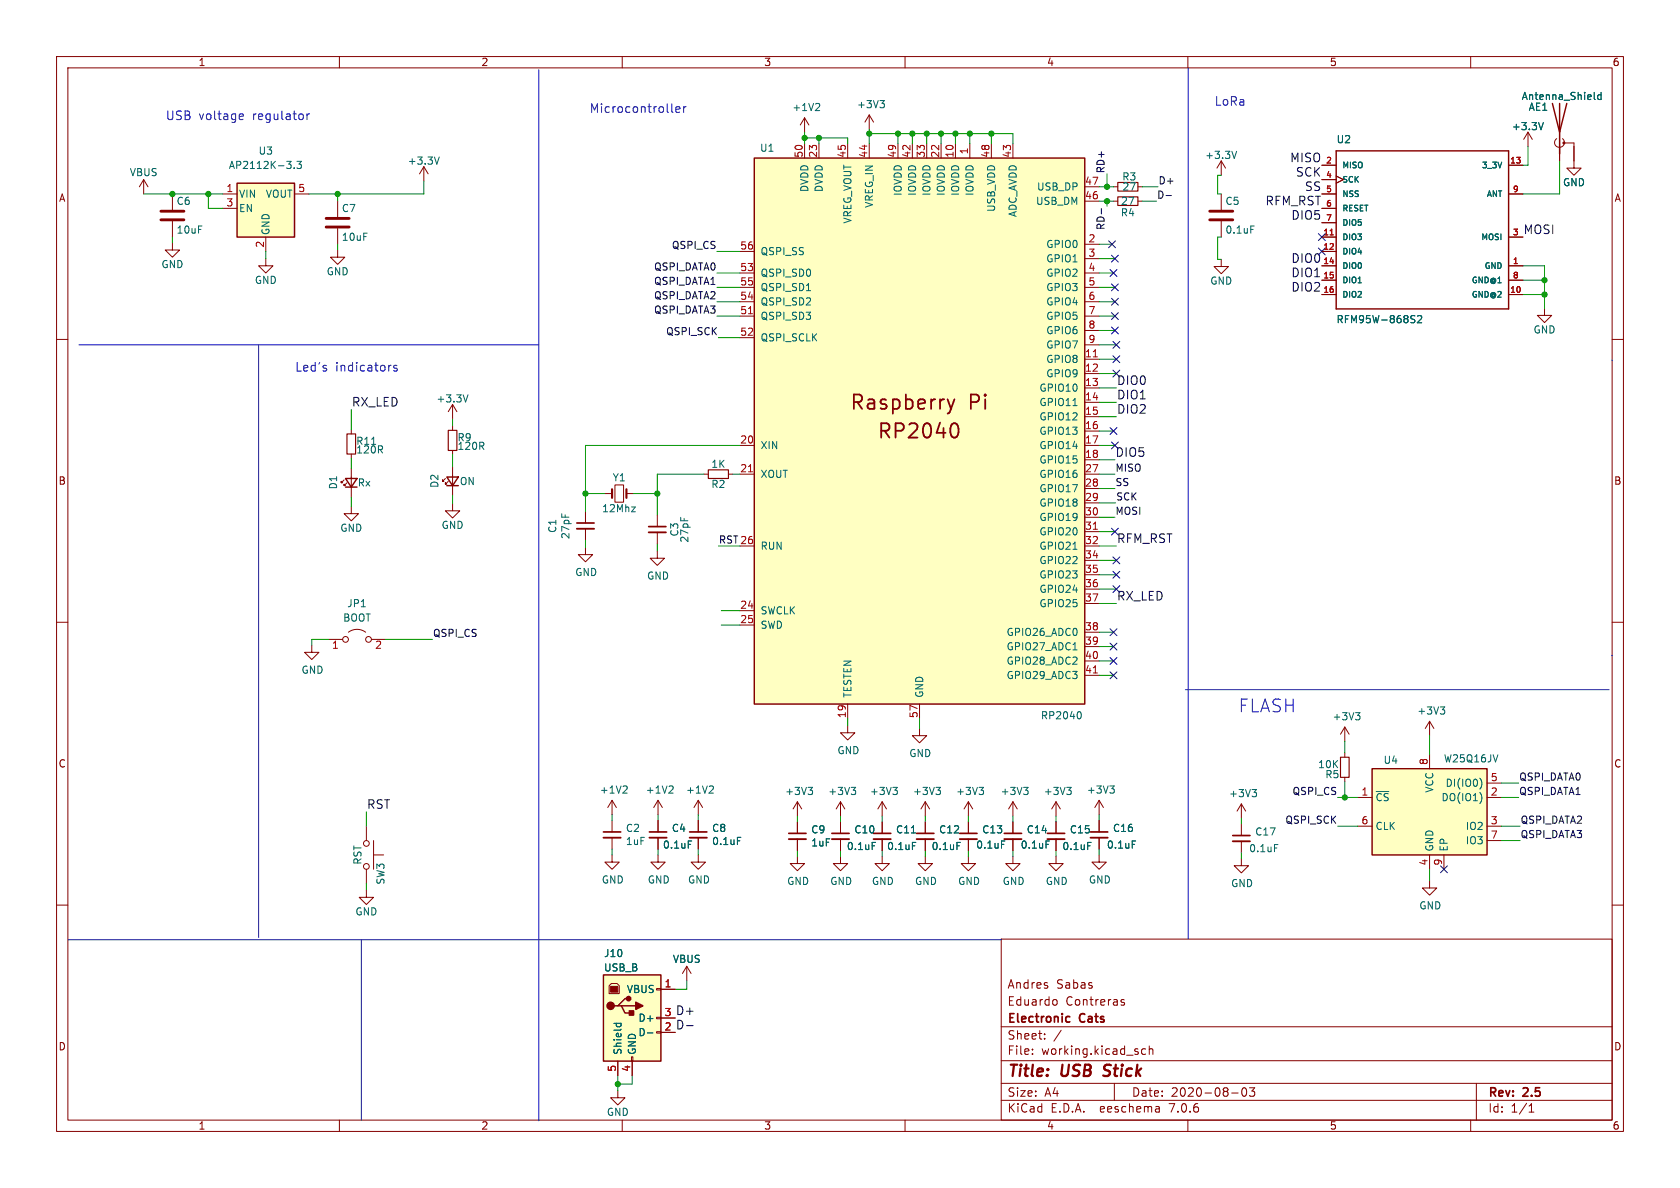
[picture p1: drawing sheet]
<svg xmlns="http://www.w3.org/2000/svg" width="297mm" height="210mm" viewBox="0 0 297 210" stroke-linecap="round" stroke-linejoin="round" font-family="sans-serif">
<defs><g id="words">
<g font-size="3.5" fill="#840000">
<text x="150.1" y="72.9">Raspberry</text>
<text x="155" y="77.9">RP2040</text>
<text x="171.2" y="72.9">Pi</text>
</g>
<text font-size="3.1" fill="#0000c2" x="218.8" y="126.1">FLASH</text>
<g font-size="2.8" fill="#840000">
<text x="178" y="190.9">Title:</text>
<text x="187.7" y="190.9">USB</text>
<text x="196" y="190.9">Stick</text>
</g>
<g font-size="2.1" fill="#0000c2">
<text x="29.2" y="21.3">USB</text>
<text x="35.1" y="21.3">voltage</text>
<text x="44.7" y="21.3">regulator</text>
<text x="104.1" y="20.1">Microcontroller</text>
<text x="214.6" y="18.8">LoRa</text>
<text x="52.1" y="65.8">Led's</text>
<text x="59.3" y="65.8">indicators</text>
</g>
<g font-size="2.1" fill="#0f0f0f">
<text x="228" y="28.8">MISO</text>
<text x="229" y="31.3">SCK</text>
<text x="230.6" y="33.9">SS</text>
<text x="223.7" y="36.4">RFM_RST</text>
<text x="228.2" y="39">DIO5</text>
<text x="269.2" y="41.5">MOSI</text>
<text x="228.2" y="46.6">DIO0</text>
<text x="228.2" y="51.7">DIO2</text>
<text x="228.2" y="49.1">DIO1</text>
<text x="62.1" y="72">RX_LED</text>
<text x="197.4" y="68.2">DIO0</text>
<text x="197.4" y="70.7">DIO1</text>
<text x="197.4" y="73.2">DIO2</text>
<text x="197.1" y="80.9">DIO5</text>
<text x="197.4" y="96.1">RFM_RST</text>
<text x="197.4" y="106.3">RX_LED</text>
<text x="64.8" y="143.1">RST</text>
<text x="119.4" y="179.5">D+</text>
<text x="119.4" y="182.1">D-</text>
</g>
<g font-size="2.1" fill="#840000">
<text x="178" y="178">Eduardo</text>
<text x="178" y="175">Andres</text>
<text x="186.7" y="175">Sabas</text>
<text x="188.4" y="178">Contreras</text>
<text x="178" y="184">Sheet:</text>
<text x="178" y="181.2">Electronic</text>
<text x="191" y="181.2">Cats</text>
<text x="178" y="186.7">File:</text>
<text x="184.1" y="186.7">working.kicad_sch</text>
<text x="178" y="196.9">KiCad</text>
<text x="178" y="194.1">Size:</text>
<text x="184.7" y="194.1">A4</text>
<text x="185.7" y="196.9">E.D.A.</text>
<text x="194.6" y="196.9">eeschema</text>
<text x="200" y="194.1">Date:</text>
<text x="207" y="196.9">7.0.6</text>
<text x="207" y="194.1">2020-08-03</text>
<text x="263" y="194.3">Rev:</text>
<text x="263" y="196.9">Id:</text>
<text x="267.1" y="196.9">1/1</text>
<text x="269.4" y="194.3">2.5</text>
</g>
<g font-size="1.8" fill="#840000">
<text x="35" y="11.9">1</text>
<text x="85" y="11.9">2</text>
<text x="135" y="11.9">3</text>
<text x="185" y="11.9">4</text>
<text x="235" y="11.9">5</text>
<text x="285" y="11.9">6</text>
<text x="10.3" y="35.9">A</text>
<text x="285.3" y="35.9">A</text>
<text x="10.3" y="85.9">B</text>
<text x="285.3" y="85.9">B</text>
<text x="10.3" y="135.9">C</text>
<text x="285.3" y="135.9">C</text>
<text x="10.3" y="185.9">D</text>
<text x="285.3" y="185.9">D</text>
<text x="35" y="199.9">1</text>
<text x="85" y="199.9">2</text>
<text x="135" y="199.9">3</text>
<text x="185" y="199.9">4</text>
<text x="235" y="199.9">5</text>
<text x="285" y="199.9">6</text>
</g>
<g font-size="1.8" fill="#006464">
<text x="268.9" y="17.9">Antenna_Shield</text>
<text x="140" y="19.8">+1V2</text>
<text x="151.4" y="19.3">+3V3</text>
<text x="267.2" y="23.2">+3.3V</text>
<text x="270.2" y="19.8">AE1</text>
<text x="45.6" y="27.5">U3</text>
<text x="72" y="29.3">+3.3V</text>
<text x="134.3" y="27">U1</text>
<text x="213" y="28.3">+3.3V</text>
<text x="236.2" y="25.5">U2</text>
<text x="22.8" y="31.3">VBUS</text>
<text x="40.4" y="30.1">AP2112K-3.3</text>
<text x="42.2" y="35.2">VIN</text>
<text x="46.9" y="35.2">VOUT</text>
<text x="143.1" y="34.1" transform="rotate(-90 143.1 34.1)">DVDD</text>
<text x="145.6" y="34.1" transform="rotate(-90 145.6 34.1)">DVDD</text>
<text x="159.6" y="34.7" transform="rotate(-90 159.6 34.7)">IOVDD</text>
<text x="162.2" y="34.7" transform="rotate(-90 162.2 34.7)">IOVDD</text>
<text x="164.7" y="34.7" transform="rotate(-90 164.7 34.7)">IOVDD</text>
<text x="167.2" y="34.7" transform="rotate(-90 167.2 34.7)">IOVDD</text>
<text x="169.8" y="34.7" transform="rotate(-90 169.8 34.7)">IOVDD</text>
<text x="172.3" y="34.7" transform="rotate(-90 172.3 34.7)">IOVDD</text>
<text x="183.2" y="33.9">USB_DP</text>
<text x="198.3" y="32.1">R3</text>
<text x="198.3" y="33.9">27</text>
<text x="276.2" y="33.1">GND</text>
<text x="31.1" y="36.4">C6</text>
<text x="31.1" y="41.5">10uF</text>
<text x="42.2" y="37.7">EN</text>
<text x="47.9" y="41.7" transform="rotate(-90 47.9 41.7)">GND</text>
<text x="60.3" y="37.7">C7</text>
<text x="150.7" y="39.6" transform="rotate(-90 150.7 39.6)">VREG_VOUT</text>
<text x="154.5" y="36.8" transform="rotate(-90 154.5 36.8)">VREG_IN</text>
<text x="176.1" y="37.6" transform="rotate(-90 176.1 37.6)">USB_VDD</text>
<text x="179.9" y="38.5" transform="rotate(-90 179.9 38.5)">ADC_AVDD</text>
<text x="183.1" y="36.4">USB_DM</text>
<text x="198" y="38.5">R4</text>
<text x="198.1" y="36.4">27</text>
<text x="216.5" y="36.4">C5</text>
<text x="216.5" y="41.5">0.1uF</text>
<text x="28.4" y="47.6">GND</text>
<text x="60.3" y="42.8">10uF</text>
<text x="134.4" y="45.3">QSPI_SS</text>
<text x="184.9" y="44">GPIO0</text>
<text x="184.9" y="46.6">GPIO1</text>
<text x="45" y="50.4">GND</text>
<text x="57.7" y="48.9">GND</text>
<text x="134.4" y="49.1">QSPI_SD0</text>
<text x="134.4" y="51.7">QSPI_SD1</text>
<text x="184.9" y="49.1">GPIO2</text>
<text x="184.9" y="51.7">GPIO3</text>
<text x="213.9" y="50.5">GND</text>
<text x="134.4" y="56.7">QSPI_SD3</text>
<text x="134.4" y="54.2">QSPI_SD2</text>
<text x="184.9" y="54.2">GPIO4</text>
<text x="184.9" y="56.7">GPIO5</text>
<text x="184.9" y="59.3">GPIO6</text>
<text x="236.2" y="57.3">RFM95W-868S2</text>
<text x="271" y="59.2">GND</text>
<text x="134.4" y="60.6">QSPI_SCLK</text>
<text x="184.9" y="64.4">GPIO8</text>
<text x="184.9" y="61.8">GPIO7</text>
<text x="77.1" y="71.3">+3.3V</text>
<text x="183.7" y="69.4">GPIO10</text>
<text x="183.7" y="72">GPIO11</text>
<text x="184.9" y="66.9">GPIO9</text>
<text x="183.7" y="74.5">GPIO12</text>
<text x="183.7" y="77.1">GPIO13</text>
<text x="62.9" y="80.4">120R</text>
<text x="62.9" y="78.8">R11</text>
<text x="80.8" y="78.2">R9</text>
<text x="80.8" y="79.7">120R</text>
<text x="125.7" y="82.9">1K</text>
<text x="134.4" y="79.6">XIN</text>
<text x="183.7" y="79.6">GPIO14</text>
<text x="183.7" y="82.1">GPIO15</text>
<text x="59.8" y="86.6" transform="rotate(-90 59.8 86.6)">D1</text>
<text x="63.1" y="86.2">Rx</text>
<text x="77.7" y="86.4" transform="rotate(-90 77.7 86.4)">D2</text>
<text x="81.2" y="86">ON</text>
<text x="108.2" y="85.3">Y1</text>
<text x="125.7" y="86.5">R2</text>
<text x="134.4" y="84.7">XOUT</text>
<text x="183.7" y="84.7">GPIO16</text>
<text x="183.7" y="87.2">GPIO17</text>
<text x="183.7" y="89.8">GPIO18</text>
<text x="60.1" y="94.2">GND</text>
<text x="78" y="93.7">GND</text>
<text x="98.6" y="94.3" transform="rotate(-90 98.6 94.3)">C1</text>
<text x="100.9" y="95.4" transform="rotate(-90 100.9 95.4)">27pF</text>
<text x="106.3" y="90.8">12Mhz</text>
<text x="120.1" y="94.9" transform="rotate(-90 120.1 94.9)">C3</text>
<text x="183.7" y="92.3">GPIO19</text>
<text x="183.7" y="94.8">GPIO20</text>
<text x="121.9" y="96" transform="rotate(-90 121.9 96)">27pF</text>
<text x="134.4" y="97.4">RUN</text>
<text x="183.7" y="97.4">GPIO21</text>
<text x="183.7" y="99.9">GPIO22</text>
<text x="61.3" y="107.5">JP1</text>
<text x="101.6" y="102">GND</text>
<text x="114.3" y="102.7">GND</text>
<text x="183.7" y="102.5">GPIO23</text>
<text x="183.7" y="105">GPIO24</text>
<text x="183.7" y="107.5">GPIO25</text>
<text x="60.6" y="110.1">BOOT</text>
<text x="134.4" y="108.8">SWCLK</text>
<text x="134.4" y="111.4">SWD</text>
<text x="177.9" y="112.6">GPIO26_ADC0</text>
<text x="53.2" y="119.3">GND</text>
<text x="177.9" y="115.2">GPIO27_ADC1</text>
<text x="177.9" y="117.7">GPIO28_ADC2</text>
<text x="150.7" y="123.4" transform="rotate(-90 150.7 123.4)">TESTEN</text>
<text x="163.4" y="123.4" transform="rotate(-90 163.4 123.4)">GND</text>
<text x="177.9" y="120.2">GPIO29_ADC3</text>
<text x="183.9" y="127.4">RP2040</text>
<text x="235.5" y="127.5">+3V3</text>
<text x="250.5" y="126.5">+3V3</text>
<text x="148" y="133.5">GND</text>
<text x="160.7" y="134">GND</text>
<text x="232.9" y="136">10K</text>
<text x="234.2" y="137.8">R5</text>
<text x="244.5" y="135.2">U4</text>
<text x="255.2" y="135">W25Q16JV</text>
<text x="105.9" y="140.5">+1V2</text>
<text x="114.1" y="140.5">+1V2</text>
<text x="121.2" y="140.5">+1V2</text>
<text x="138.7" y="140.7">+3V3</text>
<text x="146.3" y="140.7">+3V3</text>
<text x="153.7" y="140.7">+3V3</text>
<text x="161.3" y="140.7">+3V3</text>
<text x="168.9" y="140.7">+3V3</text>
<text x="176.8" y="140.7">+3V3</text>
<text x="184.4" y="140.7">+3V3</text>
<text x="192" y="140.5">+3V3</text>
<text x="217.2" y="141.1">+3V3</text>
<text x="243.1" y="141.8">~{CS}</text>
<text x="253.6" y="140.2" transform="rotate(-90 253.6 140.2)">VCC</text>
<text x="254.7" y="141.8">DO(IO1)</text>
<text x="255.5" y="139.3">DI(IO0)</text>
<text x="110.6" y="147.3">C2</text>
<text x="110.6" y="149.6">1uF</text>
<text x="118.7" y="147.3">C4</text>
<text x="125.8" y="147.3">C8</text>
<text x="125.8" y="149.6">0.1uF</text>
<text x="143.3" y="147.5">C9</text>
<text x="143.3" y="149.8">1uF</text>
<text x="150.9" y="147.5">C10</text>
<text x="158.3" y="147.5">C11</text>
<text x="165.9" y="147.5">C12</text>
<text x="173.5" y="147.5">C13</text>
<text x="181.4" y="147.5">C14</text>
<text x="189" y="147.5">C15</text>
<text x="196.7" y="147.3">C16</text>
<text x="221.8" y="147.9">C17</text>
<text x="243.1" y="146.9">CLK</text>
<text x="259" y="146.9">IO2</text>
<text x="259" y="149.5">IO3</text>
<text x="64.1" y="153" transform="rotate(-90 64.1 153)">RST</text>
<text x="117.1" y="150.2">0.1uF</text>
<text x="149.6" y="150.5">0.1uF</text>
<text x="156.7" y="150.5">0.1uF</text>
<text x="164.6" y="150.5">0.1uF</text>
<text x="172.5" y="150.2">0.1uF</text>
<text x="180.3" y="150.2">0.1uF</text>
<text x="187.7" y="150.5">0.1uF</text>
<text x="195.6" y="150.2">0.1uF</text>
<text x="220.7" y="150.9">0.1uF</text>
<text x="253.6" y="150.6" transform="rotate(-90 253.6 150.6)">GND</text>
<text x="256.1" y="150.6" transform="rotate(-90 256.1 150.6)">EP</text>
<text x="68.2" y="156.5" transform="rotate(-90 68.2 156.5)">SW3</text>
<text x="106.3" y="156.4">GND</text>
<text x="114.4" y="156.4">GND</text>
<text x="121.5" y="156.4">GND</text>
<text x="139.1" y="156.6">GND</text>
<text x="146.7" y="156.6">GND</text>
<text x="154" y="156.6">GND</text>
<text x="161.7" y="156.6">GND</text>
<text x="169.3" y="156.6">GND</text>
<text x="177.2" y="156.6">GND</text>
<text x="184.8" y="156.6">GND</text>
<text x="192.4" y="156.4">GND</text>
<text x="217.5" y="157">GND</text>
<text x="250.8" y="161">GND</text>
<text x="62.7" y="162">GND</text>
<text x="106.7" y="169.4">J10</text>
<text x="106.7" y="171.9">USB_B</text>
<text x="118.9" y="170.4">VBUS</text>
<text x="110.7" y="175.7">VBUS</text>
<text x="112.8" y="183.4">D-</text>
<text x="112.8" y="180.8">D+</text>
<text x="110.1" y="186.6" transform="rotate(-90 110.1 186.6)">Shield</text>
<text x="112.6" y="186.6" transform="rotate(-90 112.6 186.6)">GND</text>
<text x="107.2" y="197.5">GND</text>
</g>
<g font-size="1.8" fill="#a90000">
<text x="142" y="28" transform="rotate(-90 142 28)">50</text>
<text x="144.5" y="28" transform="rotate(-90 144.5 28)">23</text>
<text x="149.6" y="28" transform="rotate(-90 149.6 28)">45</text>
<text x="153.4" y="28" transform="rotate(-90 153.4 28)">44</text>
<text x="158.5" y="28" transform="rotate(-90 158.5 28)">49</text>
<text x="161" y="28" transform="rotate(-90 161 28)">42</text>
<text x="163.6" y="28" transform="rotate(-90 163.6 28)">33</text>
<text x="166.1" y="28" transform="rotate(-90 166.1 28)">22</text>
<text x="168.7" y="28" transform="rotate(-90 168.7 28)">10</text>
<text x="171.2" y="27.4" transform="rotate(-90 171.2 27.4)">1</text>
<text x="175" y="28" transform="rotate(-90 175 28)">48</text>
<text x="178.8" y="28" transform="rotate(-90 178.8 28)">43</text>
<text x="39.9" y="34">1</text>
<text x="52.6" y="34">5</text>
<text x="191.7" y="35.3">46</text>
<text x="191.7" y="32.8">47</text>
<text x="39.9" y="36.6">3</text>
<text x="46.7" y="43.9" transform="rotate(-90 46.7 43.9)">2</text>
<text x="130.8" y="44.2">56</text>
<text x="192.3" y="42.9">2</text>
<text x="192.3" y="45.5">3</text>
<text x="130.8" y="48">53</text>
<text x="130.8" y="53.1">54</text>
<text x="130.8" y="50.5">55</text>
<text x="192.3" y="48">4</text>
<text x="192.3" y="50.5">5</text>
<text x="192.3" y="53.1">6</text>
<text x="130.8" y="55.6">51</text>
<text x="130.8" y="59.4">52</text>
<text x="192.3" y="55.6">7</text>
<text x="192.3" y="58.2">8</text>
<text x="191.7" y="63.2">11</text>
<text x="191.7" y="65.8">12</text>
<text x="192.3" y="60.7">9</text>
<text x="191.7" y="68.3">13</text>
<text x="191.7" y="70.9">14</text>
<text x="191.7" y="73.4">15</text>
<text x="191.7" y="75.9">16</text>
<text x="130.8" y="78.5">20</text>
<text x="130.8" y="83.6">21</text>
<text x="191.7" y="78.5">17</text>
<text x="191.7" y="81">18</text>
<text x="191.7" y="83.6">27</text>
<text x="191.7" y="86.1">28</text>
<text x="191.7" y="88.6">29</text>
<text x="191.7" y="91.2">30</text>
<text x="191.7" y="93.7">31</text>
<text x="191.7" y="96.3">32</text>
<text x="191.7" y="98.8">34</text>
<text x="191.7" y="101.3">35</text>
<text x="130.8" y="107.7">24</text>
<text x="191.7" y="103.9">36</text>
<text x="191.7" y="106.4">37</text>
<text x="130.8" y="110.2">25</text>
<text x="191.7" y="111.5">38</text>
<text x="58.6" y="115">1</text>
<text x="66.2" y="115">2</text>
<text x="191.7" y="114">39</text>
<text x="191.7" y="116.6">40</text>
<text x="191.7" y="119.1">41</text>
<text x="149.6" y="127" transform="rotate(-90 149.6 127)">19</text>
<text x="162.3" y="127" transform="rotate(-90 162.3 127)">57</text>
<text x="252.5" y="135.3" transform="rotate(-90 252.5 135.3)">8</text>
<text x="240.6" y="140.7">1</text>
<text x="263.5" y="140.7">2</text>
<text x="263.5" y="138.2">5</text>
<text x="240.6" y="145.8">6</text>
<text x="263.5" y="145.8">3</text>
<text x="263.5" y="148.3">7</text>
<text x="252.5" y="153.1" transform="rotate(-90 252.5 153.1)">4</text>
<text x="255" y="153.1" transform="rotate(-90 255 153.1)">9</text>
<text x="117.4" y="174.6">1</text>
<text x="117.4" y="179.7">3</text>
<text x="117.4" y="182.2">2</text>
<text x="109" y="189.6" transform="rotate(-90 109 189.6)">5</text>
<text x="111.5" y="189.6" transform="rotate(-90 111.5 189.6)">4</text>
</g>
<g font-size="1.8" fill="#0f0f0f">
<text x="195.4" y="30.7" transform="rotate(-90 195.4 30.7)">RD+</text>
<text x="204.5" y="35.2">D-</text>
<text x="204.7" y="32.7">D+</text>
<text x="195.4" y="40.8" transform="rotate(-90 195.4 40.8)">RD-</text>
<text x="115.5" y="47.9">QSPI_DATA0</text>
<text x="118.7" y="44.1">QSPI_CS</text>
<text x="115.5" y="53">QSPI_DATA2</text>
<text x="115.5" y="50.5">QSPI_DATA1</text>
<text x="115.5" y="55.5">QSPI_DATA3</text>
<text x="117.7" y="59.3">QSPI_SCK</text>
<text x="197.1" y="83.5">MISO</text>
<text x="197.1" y="86">SS</text>
<text x="197.2" y="88.6">SCK</text>
<text x="197.1" y="91.1">MOSI</text>
<text x="127" y="96.2">RST26</text>
<text x="76.5" y="112.7">QSPI_CS</text>
<text x="228.4" y="140.6">QSPI_CS</text>
<text x="268.5" y="140.6">QSPI_DATA1</text>
<text x="268.5" y="138.1">QSPI_DATA0</text>
<text x="227.1" y="145.7">QSPI_SCK</text>
<text x="268.7" y="145.7">QSPI_DATA2</text>
<text x="268.7" y="148.2">QSPI_DATA3</text>
</g>
<g font-size="1.4" fill="#a90000">
<text x="234.3" y="29">2</text>
<text x="266.9" y="29">13</text>
<text x="234.3" y="31.5">4</text>
<text x="234.3" y="34">5</text>
<text x="267.4" y="34">9</text>
<text x="233.9" y="41.7">11</text>
<text x="234.3" y="36.6">6</text>
<text x="234.3" y="39.1">7</text>
<text x="267.4" y="41.7">3</text>
<text x="233.9" y="44.2">12</text>
<text x="233.9" y="46.7">14</text>
<text x="267.4" y="46.7">1</text>
<text x="233.9" y="49.3">15</text>
<text x="233.9" y="51.8">16</text>
<text x="266.9" y="51.8">10</text>
<text x="267.4" y="49.3">8</text>
</g>
<g font-size="1.4" fill="#006464">
<text x="237.2" y="29.9">MISO</text>
<text x="261.8" y="29.9">3_3V</text>
<text x="237.2" y="32.5">SCK</text>
<text x="237.2" y="35">NSS</text>
<text x="262.7" y="35">ANT</text>
<text x="237.2" y="37.6">RESET</text>
<text x="237.2" y="40.1">DIO5</text>
<text x="237.2" y="42.6">DIO3</text>
<text x="237.2" y="45.2">DIO4</text>
<text x="237.2" y="47.7">DIO0</text>
<text x="261.8" y="42.6">MOSI</text>
<text x="262.3" y="47.7">GND</text>
<text x="237.2" y="50.3">DIO1</text>
<text x="237.2" y="52.8">DIO2</text>
<text x="260.1" y="52.8">GND@2</text>
<text x="260.1" y="50.3">GND@1</text>
</g>
</g></defs>
<g fill="none" stroke="#840000" stroke-width=".18">
<path d="M10 10h277v190h-277zM12 12h273v186h-273zM60 10v2M110 10v2M160 10v2M210 10v2M260 10v2M25.4 31.8l-.8 1.2M25.4 31.8v2.5M25.4 31.8l.8 1.2M30.5 34.3v2.8M30.5 39.1v2.8"/>
<path d="M39.4 34.3h2.5M39.4 36.8h2.5M52.1 34.3h2.5M59.7 35.6v2.8M74.9 29.5l-.7 1.2M74.9 29.5v2.5M74.9 29.5l.8 1.2M142.2 20.8v2.6M142.2 25.4v2.5M142.2 20.8l-.7 1.3M142.2 20.8l.8 1.3M144.8 25.4v2.5"/>
<path d="M149.9 25.4v2.5M153.7 20.3v2.6M153.7 25.4v2.5M153.7 20.3l-.8 1.3M153.7 20.3l.7 1.3M158.7 25.4v2.5M161.3 25.4v2.5M163.8 25.4v2.5M166.4 25.4v2.5M168.9 25.4v2.5M171.4 25.4v2.5M175.3 25.4v2.5"/>
<path d="M179.1 25.4v2.5M191.8 35.6h2.5M191.8 33h2.5M196.8 35.6h.8M196.8 33h.8M201.2 35.6h.7M201.2 33h.7M215.9 28.4l-.8 1.3M215.9 28.4v2.6M215.9 34.3v2.8M215.9 39.1v2.8M215.9 28.4l.8 1.3"/>
<path d="M233.7 29.2h2.5M233.7 31.8h2.5M233.7 34.3h2.5M233.7 36.8h2.5M233.7 39.4h2.5M236.2 31.1l1.3 .7-1.3 .6M266.7 29.2h2.5M266.7 34.3h2.5M270.1 23.4l-.7 1.2M270.1 23.4v2.5M270.1 23.4l.8 1.2M275.2 24.5a.85 .85 0 0 0-.1 1.3 .85 .85 0 0 0 1.2 0 .85 .85 0 0 0-.1-1.3"/>
<path d="M275.7 23.4v5M276.5 25.3h1.8v4.4h1.2l-1.2 1.3-1.3-1.3h1.3M10 60h2M30.5 42.9v1.3h1.2l-1.2 1.3-1.3-1.3h1.3M47 45.7v1.3h1.3l-1.3 1.3-1.3-1.3h1.3M47 41.9v2.6M59.7 44.2v1.3h1.3l-1.3 1.2-1.3-1.2h1.3M59.7 40.4v2.8M130.8 48.3h2.5M130.8 50.8h2.5M130.8 55.9h2.5M130.8 59.7h2.5"/>
<path d="M130.8 53.3h2.5M130.8 44.5h2.5M191.8 43.2h2.5M191.8 45.7h2.5M191.8 48.3h2.5M191.8 50.8h2.5M191.8 55.9h2.5M191.8 53.3h2.5M191.8 58.4h2.5M215.9 45.8v1.3h1.3l-1.3 1.3-1.3-1.3h1.3M233.7 44.5h2.5M233.7 47h2.5"/>
<path d="M233.7 52.1h2.5M233.7 41.9h2.5M233.7 49.5h2.5M266.7 47h2.5M266.7 52.1h2.5M266.7 41.9h2.5M266.7 49.5h2.5M273 54.5v1.3h1.3l-1.3 1.2-1.2-1.2h1.2M285 60h2M62.1 75.9v.8M80 71.5l-.8 1.3M80 71.5v2.5"/>
<path d="M80 75.3v.8M80 79.6v.8M80 71.5l.8 1.3M130.8 78.7h2.5M191.8 63.5h2.5M191.8 66h2.5M191.8 68.6h2.5M191.8 71.1h2.5M191.8 73.7h2.5M191.8 76.2h2.5M191.8 78.7h2.5M191.8 61h2.5"/>
<path d="M60.8 84.8l-.5 .5v-.2v.2h.3M61.3 85.3l-.5 .6v-.3v.3h.3M62.1 89.5v1.3h1.3l-1.3 1.3-1.3-1.3h1.3M62.1 80.3v.7M62.1 82.8v5.1M78.7 84.6l-.5 .5v-.3v.3h.3M79.2 85.1l-.5 .5v-.3v.3h.3M80 89v1.3h1.3l-1.3 1.3-1.3-1.3h1.3M80 82.6v5M103.5 96.8v1.2h1.3l-1.3 1.3-1.3-1.3h1.3M103.5 90.4v2.1M103.5 93.5v2"/>
<path d="M106.9 87.2h1.3M108.7 85.7h1.5v3.1h-1.5zM110.7 87.2h1.3M116.2 97.4v1.3h1.3l-1.3 1.2-1.3-1.2h1.3M116.2 91.1v2M116.2 94.1v2M124.5 83.8h.7M128.8 83.8h.7M130.8 83.8h2.5M130.8 96.5h2.5M191.8 81.3h2.5M191.8 83.8h2.5"/>
<path d="M191.8 96.5h2.5M191.8 86.4h2.5M191.8 88.9h2.5M191.8 91.4h2.5M191.8 94h2.5M191.8 99.1h2.5M10 110h2M55.1 114v1.3h1.3l-1.3 1.3-1.3-1.3h1.3M58 113h2.6M61.6 111.8a2.54 2.54 0 0 1 3 0M65.7 113h2.5M130.8 108h2.5"/>
<path d="M130.8 110.5h2.5M191.8 101.6h2.5M191.8 104.1h2.5M191.8 106.7h2.5M191.8 111.8h2.5M191.8 114.3h2.5M191.8 116.8h2.5M191.8 119.4h2.5M285 110h2M149.9 128.3v1.2h1.2l-1.2 1.3-1.3-1.3h1.3M149.9 124.5v2.5M162.6 128.8v1.2h1.2l-1.2 1.3-1.3-1.3h1.3"/>
<path d="M162.6 124.5v2.5M237.7 128.5v2.6M237.7 133.1v.8M237.7 137.4v.8M237.7 128.5l-.7 1.3M237.7 128.5l.8 1.3M252.7 127.5v2.5M252.7 133.4v2.5M252.7 127.5l-.7 1.3M252.7 127.5l.8 1.3M262.9 138.4h2.5M10 160h2"/>
<path d="M64.8 157.4v1.2h1.2l-1.2 1.3-1.3-1.3h1.3M64.8 146.1v2.5M64.8 153.7v2.5M66 151.1h1.8M66 148.6v5.1M108.2 151.1v1.3h1.3l-1.3 1.3-1.3-1.3h1.3M108.2 141.5l-.8 1.2M108.2 141.5v2.5M108.2 145v2.1M108.2 148.1v2M108.2 141.5l.8 1.2M116.3 151.1v1.3h1.3l-1.3 1.3-1.2-1.3h1.2"/>
<path d="M116.3 141.5v2.5M116.3 145v2.1M116.3 148.1v2M116.3 141.5l-.7 1.2M116.3 141.5l.8 1.2M123.4 151.1v1.3h1.3l-1.3 1.3-1.2-1.3h1.2M123.4 141.5l-.7 1.2M123.4 141.5v2.5M123.4 145v2.1M123.4 148.1v2M123.4 141.5l.8 1.2M141 151.4v1.3h1.2l-1.2 1.2-1.3-1.2h1.3"/>
<path d="M141 141.7l-.8 1.3M141 141.7v2.6M141 145.3v2M141 148.3v2.1M141 141.7l.7 1.3M148.6 151.4v1.3h1.3l-1.3 1.2-1.3-1.2h1.3M148.6 141.7v2.6M148.6 145.3v2M148.6 148.3v2.1M148.6 141.7l-.8 1.3M148.6 141.7l.8 1.3M156 151.4v1.3h1.2l-1.2 1.2-1.3-1.2h1.3"/>
<path d="M156 141.7v2.6M156 145.3v2M156 148.3v2.1M156 141.7l-.8 1.3M156 141.7l.7 1.3M163.6 151.4v1.3h1.2l-1.2 1.2-1.3-1.2h1.3M163.6 141.7l-.8 1.3M163.6 141.7v2.6M163.6 145.3v2M163.6 148.3v2.1M163.6 141.7l.7 1.3M171.2 151.4v1.3h1.3l-1.3 1.2-1.3-1.2h1.3"/>
<path d="M171.2 141.7v2.6M171.2 145.3v2M171.2 148.3v2.1M171.2 141.7l-.8 1.3M171.2 141.7l.8 1.3M179.1 151.4v1.3h1.2l-1.2 1.2-1.3-1.2h1.3M179.1 141.7v2.6M179.1 145.3v2M179.1 148.3v2.1M179.1 141.7l-.8 1.3M179.1 141.7l.7 1.3M186.7 151.4v1.3h1.3l-1.3 1.2-1.3-1.2h1.3"/>
<path d="M186.7 141.7l-.8 1.3M186.7 141.7v2.6M186.7 145.3v2M186.7 148.3v2.1M186.7 141.7l.8 1.3M194.3 151.1v1.3h1.3l-1.3 1.3-1.3-1.3h1.3M194.3 141.5l-.8 1.2M194.3 141.5v2.5M194.3 145v2.1M194.3 148.1v2M194.3 141.5l.8 1.2M219.5 151.8v1.2h1.2l-1.2 1.3-1.3-1.3h1.3"/>
<path d="M219.5 142.1l-.8 1.3M219.5 142.1v2.6M219.5 145.7v2M219.5 148.7v2M219.5 142.1l.7 1.3M240 141h2.6M240 146.1h2.6M252.7 155.7v1.3h1.3l-1.3 1.2-1.2-1.2h1.2M252.7 151.1v2.6M255.3 151.1v2.6M262.9 141h2.5M262.9 146.1h2.5"/>
<path d="M262.9 148.6h2.5M285 160h2M107.7 174.2l.4-.3h1l.4 .3v1.4h-1.8zM116.1 179.8h.7v.3h-.7zM116.1 174.8h.7v.2h-.7zM116.8 174.9h2.6M116.8 180h2.6M121.4 170.8l-.8 1.3M121.4 170.8v2.6M121.4 170.8l.8 1.3M177 166h108v32h-108zM186.4 176.7l.3 .1 .2 .2-.1 .6-.4 .1"/>
<path d="M198.2 177l.6 .4-.2 .3-.4-.1M198.7 176.8l-.3-.1-.2 .2M60 198v2M109.2 192.8v1.3h1.3l-1.3 1.2-1.3-1.2h1.3M109.2 187.6v2.5M110 198v2M111.6 186.8h.3v.8h-.3zM111.8 187.6v2.5M116.1 182.4h.7v.2h-.7zM116.8 182.5h2.6M160 198v2M177 194.5h108"/>
<path d="M177 191.5h108M177 187.5h108M177 181.5h108M182.5 186.3v.1M182.5 185.5v.1M184.7 183.6v.1M184.7 182.8v.1M187.6 182.1l-1.3 2M197 191.5v3M202.5 185.5l-.4-.1-.3 .3v.4l.2 .2h.5M203.2 185.5l.2-.1 .3 .1 .1 .9M203.2 184.9v1.5"/>
<path d="M204.9 195.7l.1 .9M205 196.5l-.2 .1M205 196h-.2M210 198v2M217.7 193.2h1.2M219.7 192.4l.2-.1a.81 .81 0 0 1 .6 .6 .81 .81 0 0 1-.3 .8l-.2 .1a.81 .81 0 0 1-.3-1.4zM220.9 192.3h.9l-.5 .6 .4 .1v.7l-.2 .1h-.4l-.2-.1M260 198v2M261 191.5v6.5M270.3 196.6h.9M270.3 195.5l.4-.4v1.5"/>
<circle cx="61.1" cy="113" r=".51"/>
<circle cx="65.2" cy="113" r=".51"/>
<circle cx="64.8" cy="149.1" r=".51"/>
<circle cx="64.8" cy="153.2" r=".51"/>
</g>
<path d="M195 190.1l.3 .1M195.3 188.4l-.1 .4 .1 .2" fill="none" stroke="#840000" stroke-width=".4"/>
<g fill="none" stroke="#840000" stroke-width=".3">
<path d="M102 92.5h3M114.7 93.1h3M106.7 147.1h3M114.8 147.1h3.1M121.9 147.1h3.1M139.4 147.3h3.1M147.1 147.3h3M154.4 147.3h3.1M162.1 147.3h3M169.7 147.3h3M177.5 147.3h3.1M185.2 147.3h3"/>
<path d="M192.8 147.1h3M217.9 147.7h3.1M188.7 179.7l.4 .1M189.1 180.6l-.4 .1"/>
</g>
<g fill="none" stroke="#840000" stroke-width=".33">
<path d="M102 93.5h3M114.7 94.1h3M106.7 148.1h3M114.8 148.1h3.1M121.9 148.1h3.1M139.4 148.3h3.1M147.1 148.3h3M154.4 148.3h3.1M162.1 148.3h3M169.7 148.3h3M177.5 148.3h3.1M185.2 148.3h3"/>
<path d="M192.8 148.1h3M217.9 148.7h3.1"/>
</g>
<g fill="none" stroke="#006464" stroke-width=".18">
<path d="M144.7 18.3l.2 .2v.3l-.8 .8h.8M155.6 17.8h.7l-.4 .5M156.1 18.3l.2 .2v.3l-.2 .2M281.9 17.5l.1 .1M283 16.3v1.3M283 16.8h-.3l-.3 .2 .2 .5h.4M50.7 28.5h.8l-.5 .5M51.4 29.1v.6M52 29.7v.1M52.5 28.5h.8l-.4 .5 .3 .1v.6l-.2 .1-.5-.1M77.7 27.8l-.5 1.2M218.6 26.7l-.4 1.3"/>
<path d="M221.1 39.9h.6M272.8 21.7l-.4 1.2M142.6 51.4h.7M249.6 56.4l.4 .1 .1 .3-.2 .3h-.3M249.6 55.8h.5M250.6 55.9l.5-.1 .2 .3-.7 1h.7M82.7 69.8l-.4 1.3M189.7 71.7h.7M111.7 89.6h.6l-.6 .9h.6M189.7 97.1h.7M189.7 114.9h.7M110.6 138.9l.3 .3-.1 .3-.7 .7h.8"/>
<path d="M118.8 138.9l.2 .3v.3l-.8 .7h.8M125.9 138.9l.2 .3v.3l-.8 .7h.8M142.9 139.2h.7l-.4 .5M143.4 139.7l.2 .2v.3l-.2 .3M150.5 139.2h.8l-.5 .5M151 139.7l.3 .2v.3l-.3 .3M157.8 139.2h.8l-.4 .5M158.4 139.7l.2 .2v.3l-.2 .3M165.5 139.2h.8l-.5 .5M166 139.7l.3 .2v.3l-.3 .3M173.1 139.2h.8l-.4 .5M173.6 139.7l.3 .2v.3l-.3 .3"/>
<path d="M181 139.2h.7l-.4 .5M181.5 139.7l.2 .2v.3l-.2 .3M188.6 139.2h.8l-.5 .5M189.1 139.7l.3 .2v.3l-.3 .3M190.9 125.8a.79 .79 0 0 1 0 1.3M196.2 138.9h.8l-.4 .5M196.7 139.4l.3 .3v.3l-.3 .2M221.3 139.6h.8l-.4 .5M239.6 126h.8l-.4 .5M240.2 126.5l.2 .2v.3l-.2 .2M254.6 125h.8l-.4 .4M255.2 125.4l.2 .3v.3l-.2 .2"/>
<path d="M261.7 137.6a1.49 1.49 0 0 1 0 1.8M264.8 133.4l-.4 1.3M121.7 148.7h.6M130.4 148h.6M154.2 148.9h.6M161.1 147.2h.8M161.3 148.9h.6M169.2 148.9h.6M177.1 148.7h.6M184.9 148.7h.6M192.3 148.9h.6M200.2 148.7h.6"/>
<path d="M221.9 140.1l.2 .2v.3l-.2 .2M225.3 149.3h.6M261.9 140.6v.9M108.5 180.9h1.3M109 180.9v.4M109.7 180.9l.1 .4M114.5 182.6h.9"/>
</g>
<g fill="#ffffc2" stroke="#ffffc2" stroke-width=".18">
<path d="M133.3 27.9h58.5v96.6h-58.5z"/>
<path d="M106.7 172.3h10.1v15.3h-10.1z"/>
<path d="M242.6 135.9h20.3v15.2h-20.3z"/>
<path d="M41.9 32.4h10.2v9.5h-10.2z"/>
</g>
<g fill="none" stroke="#840000" stroke-width=".25">
<path d="M274.4 18.3l1.3 5.1 1.3-5.1M275.7 18.3v8.9M41.9 32.4h10.2v9.5h-10.2zM133.3 27.9h58.5v96.6h-58.5zM236.2 26.7h30.5v27.9h-30.5zM61.1 84.6h2l-1 1.5zM61.1 86.1h2M79 84.3h2l-1 1.6zM79 85.9h2M242.6 135.9h20.3v15.2h-20.3zM106.7 172.3h10.1v15.3h-10.1zM109.2 177.8h.7l.6 1.3h1.3"/>
<path d="M109.9 177.8h2.5M111.1 176.5h-.6l-1.3 1.3h-.6"/>
</g>
<path d="M167.5 70.6l.6 1.7M168.1 72.3l-.2 .6-.4 .2M168.6 74.8a.65 .65 0 0 1 .7 .5 1.49 1.49 0 0 1-.5 2.1h-.2M168.7 70.6l-.6 1.7" fill="none" stroke="#840000" stroke-width=".32"/>
<path d="M132.3 55.5h.7M235.1 41.5h.6M193.3 63.1h.7M132.3 83.4h.7M193.3 93.6h.7M193.3 119h.7" fill="none" stroke="#a90000" stroke-width=".18"/>
<g fill="#840000" stroke="#840000" stroke-width=".25">
<path d="M112.4 177.2l1.3 .6-1.3 .6z"/>
<path d="M111.3 178.7h.7v.8h-.7z"/>
<circle cx="107.9" cy="177.8" r=".63"/>
<circle cx="111.1" cy="176.5" r=".38"/>
</g>
<g fill="#840000" stroke="#840000" stroke-width=".18">
<path d="M107.9 174.4h1.3v1h-1.3z"/>
<circle cx="276.5" cy="25.3" r=".18"/>
</g>
<path d="M197.6 32.3h3.6v1.5h-3.6zM197.6 34.8h3.6v1.5h-3.6zM61.3 76.7h1.6v3.6h-1.6zM79.2 76.1h1.6v3.5h-1.6zM125.2 83.1h3.6v1.5h-3.6zM237 133.9h1.5v3.5h-1.5z" fill="none" stroke="#840000" stroke-width=".2"/>
<path d="M108.2 86.5v1.5M110.7 86.5v1.5" fill="none" stroke="#840000" stroke-width=".38"/>
<path d="M28.4 38.9h4.1M28.4 37.3h4.1M57.7 38.6h4M213.9 38.9h4M213.9 37.3h4M57.7 40.1h4" fill="none" stroke="#840000" stroke-width=".51"/>
<path d="M194.7 36.9v.9M206.1 34.6h1M121.4 181.3h1.1" fill="none" stroke="#0f0f0f" stroke-width=".18"/>
<g fill="none" stroke="#0000c2" stroke-width=".18">
<path d="M95.2 12.3v185.8M118.8 19.7l.2 .2M119.5 19.4l.7-.2-.1-.3h-.4l-.2 .2 .1 .7h.5M120.9 18.9v1M121.3 18.9h-.3l-.1 .2M210.1 12.1v153.9M42.5 20.1l.5 .1v.3l-.7 .1M43 21.1h-.5M54.3 20.1v1M54.7 20.1l-.3 .1-.1 .2M14 61h81.2M45.7 61v104.7"/>
<path d="M57.7 65.2v.3M69 64.6h.2M70.2 64.7l-.4-.1-.2 .2 .1 .2 .5 .2v.3h-.6M285 63.6v.2M285 115.8v.2M209.5 121.9h75M12.1 166.1h164.9M63.9 166.1v31.9"/>
</g>
<g fill="none" stroke="#009600" stroke-width=".18">
<path d="M25.4 34.3h14M36.8 34.3v2.5h2.6M59.7 34.3v1.3M74.9 32v2.3h-20.3M142.2 24.4h7.7v1M142.2 23.4v2M144.8 24.4v1M153.7 22.9v2.5M153.7 23.6h25.4v1.8M158.7 23.6v1.8M161.3 23.6v1.8M163.8 23.6v1.8"/>
<path d="M166.4 23.6v1.8M168.9 23.6v1.8M171.4 23.6v1.8M175.3 23.6v1.8M194.3 33h2.5M194.3 35.6h2.5M195.7 30.7v2.3M195.7 35.6v.8M201.9 33h2.8M201.9 35.6h2.6M215.9 31h-.6v3.3h.6M270.1 25.9v3.3h-.9"/>
<path d="M275.7 28.4v5.9h-6.5M30.5 41.9v1M47 44.5v1.2M59.7 43.2v1M126.7 50.8h4.1M126.7 53.3h4.1M126.7 55.9h4.1M126.7 48.3h4.1M126.7 44.5h4.1M127 59.7h3.8M194.3 50.8h2.8M194.3 43.2h2.3"/>
<path d="M194.3 53.3h2.8M194.3 55.9h2.8M194.3 58.4h2.8M194.3 48.3h2.5M194.3 45.7h2.8M215.9 41.9h-.6v3.9h.6M269.2 47h3.8v7.5M269.2 49.5h3.8M269.2 52.1h3.8M62.1 72.4v3.5M80 74v1.3M130.8 78.7h-27.3v11.7"/>
<path d="M194.3 78.7h2.8M194.3 76.2h2.5M194.3 73.7h3.1M194.3 61h3.1M194.3 71.1h3.1M194.3 68.6h3.1M194.3 63.5h3.1M194.3 66h3.1M62.1 81v1.8M62.1 87.9v1.6M80 80.4v2.2M80 87.6v1.4"/>
<path d="M103.5 87.2h3.4M103.5 95.5v1.3M112 87.2h4.2M116.2 96.1v1.3M124.5 83.8h-8.3v7.3M127 96.5h3.8M129.5 83.8h1.3M194.3 96.5h3.1M194.3 99.1h3.1M194.3 83.8h2.8M194.3 88.9h2.9M194.3 94h2.8"/>
<path d="M194.3 81.3h2.8M194.3 86.4h2.8M194.3 91.4h2.8M58 113h-2.9v1M68.2 113h8.3M127.5 110.5h3.3M127.5 108h3.3M194.3 106.7h3.1M194.3 111.8h2.5M194.3 116.8h2.5M194.3 114.3h2.5M194.3 119.4h2.5"/>
<path d="M194.3 104.1h3.1M194.3 101.6h3.1M149.9 127v1.3M162.6 127v1.8M237.7 131.1v2M237.7 138.2v2.8M252.7 130v3.4M265.4 138.4h3.1M64.8 143.5v2.6M64.8 156.2v1.2M108.2 144v1M108.2 150.1v1"/>
<path d="M116.3 144v1M116.3 150.1v1M123.4 144v1M123.4 150.1v1M141 144.3v1M141 150.4v1M148.6 144.3v1M148.6 150.4v1M156 144.3v1M156 150.4v1M163.6 144.3v1M163.6 150.4v1"/>
<path d="M171.2 144.3v1M171.2 150.4v1M179.1 144.3v1M179.1 150.4v1M186.7 144.3v1M186.7 150.4v1M194.3 144v1M194.3 150.1v1M219.5 144.7v1M219.5 150.7v1.1M236.5 141h3.5M236.5 146.1h3.5"/>
<path d="M252.7 153.7v2M265.4 141h3.1M265.4 146.1h3.3M265.4 148.6h3.3M121.4 173.4v1.5h-2M109.2 190.1v2.7M111.8 190.1v1.5h-2.6"/>
</g>
<g fill="none" stroke="#000084" stroke-width=".18">
<path d="M196 42.6l1.2 1.2M196.2 47.7l1.3 1.2M196.5 45.1l1.2 1.2M196.5 52.7l1.2 1.2M196.5 50.2l1.2 1.2M196.5 55.3l1.2 1.2M196.5 57.8l1.2 1.2M197.2 42.6l-1.2 1.2M197.5 47.7l-1.3 1.2M197.7 45.1l-1.2 1.2M197.7 52.7l-1.2 1.2M197.7 50.2l-1.2 1.2"/>
<path d="M197.7 55.3l-1.2 1.2M197.7 57.8l-1.2 1.2M233.1 43.8l1.2 1.3M233.1 41.3l1.2 1.2M234.3 43.8l-1.2 1.3M234.3 41.3l-1.2 1.2M196.2 75.6l1.3 1.2M196.5 78.1l1.2 1.2M196.7 62.9l1.3 1.2M196.7 65.4l1.3 1.2M196.7 60.4l1.3 1.2M197.5 75.6l-1.3 1.2"/>
<path d="M197.7 78.1l-1.2 1.2M198 62.9l-1.3 1.2M198 65.4l-1.3 1.2M198 60.4l-1.3 1.2M196.5 93.4l1.2 1.2M196.7 98.5l1.3 1.2M197.7 93.4l-1.2 1.2M198 98.5l-1.3 1.2M196.2 111.2l1.3 1.2M196.2 113.7l1.3 1.2M196.2 116.2l1.3 1.2M196.2 118.8l1.3 1.2"/>
<path d="M196.7 103.5l1.3 1.2M196.7 101l1.3 1.2M197.5 111.2l-1.3 1.2M197.5 113.7l-1.3 1.2M197.5 116.2l-1.3 1.2M197.5 118.8l-1.3 1.2M198 103.5l-1.3 1.2M198 101l-1.3 1.2M254.7 153.1l1.2 1.2M255.9 153.1l-1.2 1.2"/>
</g>
<g fill="#009600" stroke="#009600" stroke-width=".18">
<circle cx="273" cy="49.5" r=".46"/>
<circle cx="273" cy="52.1" r=".46"/>
<circle cx="237.7" cy="141" r=".46"/>
<circle cx="109.2" cy="191.6" r=".46"/>
<circle cx="144.8" cy="24.4" r=".46"/>
<circle cx="142.2" cy="24.4" r=".46"/>
<circle cx="153.7" cy="23.6" r=".46"/>
<circle cx="161.3" cy="23.6" r=".46"/>
<circle cx="158.7" cy="23.6" r=".46"/>
<circle cx="59.7" cy="34.3" r=".46"/>
<circle cx="116.2" cy="87.2" r=".46"/>
<circle cx="195.7" cy="35.6" r=".46"/>
<circle cx="195.7" cy="33" r=".46"/>
<circle cx="168.9" cy="23.6" r=".46"/>
<circle cx="166.4" cy="23.6" r=".46"/>
<circle cx="171.4" cy="23.6" r=".46"/>
<circle cx="175.3" cy="23.6" r=".46"/>
<circle cx="163.8" cy="23.6" r=".46"/>
<circle cx="36.8" cy="34.3" r=".46"/>
<circle cx="30.5" cy="34.3" r=".46"/>
<circle cx="103.5" cy="87.2" r=".46"/>
</g>
<use href="#words"/>
</svg>
